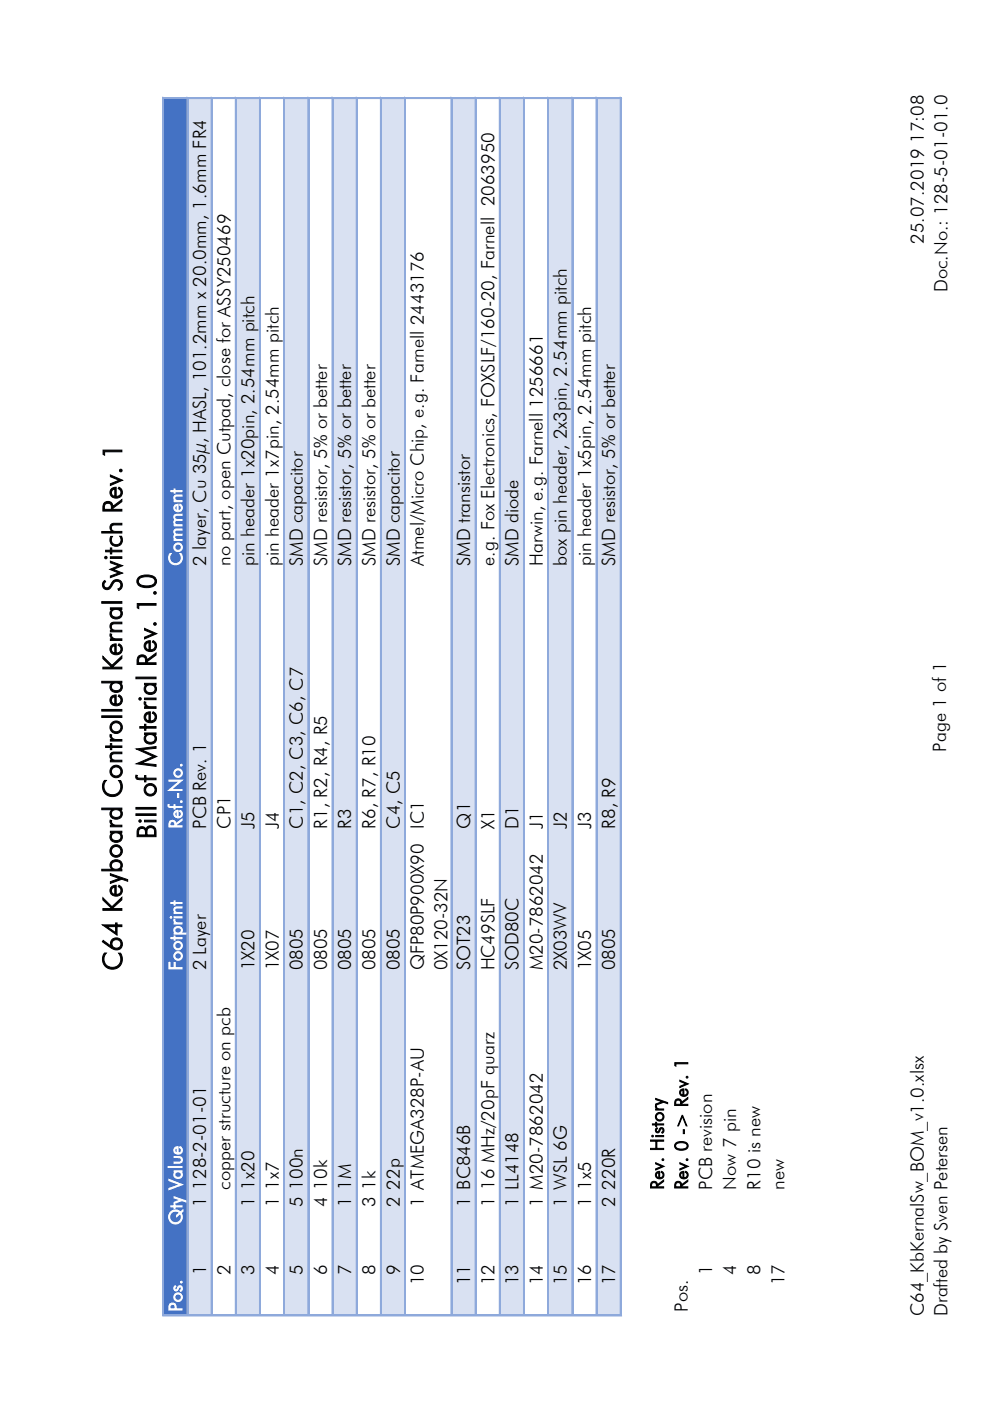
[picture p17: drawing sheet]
<svg xmlns="http://www.w3.org/2000/svg" width="210mm" height="297mm" viewBox="0 0 210 297" stroke-linecap="round" stroke-linejoin="round" font-family="sans-serif">
<defs><g id="words">
<g font-size="5.6">
<text x="33.1" y="177.8" transform="rotate(-90 33.1 177.8)">Bill of Material Rev. 1.0</text>
<text x="25.8" y="205.7" transform="rotate(-90 25.8 205.7)">C64 Keyboard Controlled Kernal Switch Rev. 1</text>
</g>
<g font-size="3.9">
<text x="195.7" y="51.6" transform="rotate(-90 195.7 51.6)">25.07.2019 17:08</text>
<text x="200.8" y="61.9" transform="rotate(-90 200.8 61.9)">Doc.No.: 128-5-01-01.0</text>
<text x="43.7" y="119.9" transform="rotate(-90 43.7 119.9)">2 layer, Cu 35µ, HASL, 101.2mm x 20.0mm, 1.6mm FR4</text>
<text x="48.8" y="119.9" transform="rotate(-90 48.8 119.9)">no part, open Cutpad, close for ASSY250469</text>
<text x="53.9" y="119.9" transform="rotate(-90 53.9 119.9)">pin header 1x20pin, 2.54mm pitch</text>
<text x="59.1" y="119.9" transform="rotate(-90 59.1 119.9)">pin header 1x7pin, 2.54mm pitch</text>
<text x="64.2" y="119.9" transform="rotate(-90 64.2 119.9)">SMD capacitor</text>
<text x="69.3" y="119.9" transform="rotate(-90 69.3 119.9)">SMD resistor, 5% or better</text>
<text x="74.4" y="119.9" transform="rotate(-90 74.4 119.9)">SMD resistor, 5% or better</text>
<text x="79.6" y="119.9" transform="rotate(-90 79.6 119.9)">SMD resistor, 5% or better</text>
<text x="84.7" y="119.9" transform="rotate(-90 84.7 119.9)">SMD capacitor</text>
<text x="89.8" y="119.9" transform="rotate(-90 89.8 119.9)">Atmel/Micro Chip, e.g. Farnell 2443176</text>
<text x="99.6" y="119.9" transform="rotate(-90 99.6 119.9)">SMD transistor</text>
<text x="104.8" y="119.9" transform="rotate(-90 104.8 119.9)">e.g. Fox Electronics, FOXSLF/160-20, Farnell 2063950</text>
<text x="109.9" y="119.9" transform="rotate(-90 109.9 119.9)">SMD diode</text>
<text x="115" y="119.9" transform="rotate(-90 115 119.9)">Harwin, e.g. Farnell 1256661</text>
<text x="120.1" y="119.9" transform="rotate(-90 120.1 119.9)">box pin header, 2x3pin, 2.54mm pitch</text>
<text x="125.2" y="119.9" transform="rotate(-90 125.2 119.9)">pin header 1x5pin, 2.54mm pitch</text>
<text x="130.4" y="119.9" transform="rotate(-90 130.4 119.9)">SMD resistor, 5% or better</text>
<text x="200.4" y="159.3" transform="rotate(-90 200.4 159.3)">Page 1 of 1</text>
<text x="43.7" y="175.6" transform="rotate(-90 43.7 175.6)">PCB Rev. 1</text>
<text x="48.8" y="175.6" transform="rotate(-90 48.8 175.6)">CP1</text>
<text x="53.9" y="175.6" transform="rotate(-90 53.9 175.6)">J5</text>
<text x="59.1" y="175.6" transform="rotate(-90 59.1 175.6)">J4</text>
<text x="64.2" y="175.6" transform="rotate(-90 64.2 175.6)">C1, C2, C3, C6, C7</text>
<text x="69.3" y="175.6" transform="rotate(-90 69.3 175.6)">R1, R2, R4, R5</text>
<text x="74.4" y="175.6" transform="rotate(-90 74.4 175.6)">R3</text>
<text x="79.6" y="175.6" transform="rotate(-90 79.6 175.6)">R6, R7, R10</text>
<text x="84.7" y="175.6" transform="rotate(-90 84.7 175.6)">C4, C5</text>
<text x="89.8" y="175.6" transform="rotate(-90 89.8 175.6)">IC1</text>
<text x="99.6" y="175.6" transform="rotate(-90 99.6 175.6)">Q1</text>
<text x="104.8" y="175.6" transform="rotate(-90 104.8 175.6)">X1</text>
<text x="109.9" y="175.6" transform="rotate(-90 109.9 175.6)">D1</text>
<text x="115" y="175.6" transform="rotate(-90 115 175.6)">J1</text>
<text x="120.1" y="175.6" transform="rotate(-90 120.1 175.6)">J2</text>
<text x="125.2" y="175.6" transform="rotate(-90 125.2 175.6)">J3</text>
<text x="130.4" y="175.6" transform="rotate(-90 130.4 175.6)">R8, R9</text>
<text x="43.7" y="205.7" transform="rotate(-90 43.7 205.7)">2 Layer</text>
<text x="53.9" y="205.7" transform="rotate(-90 53.9 205.7)">1X20</text>
<text x="59.1" y="205.7" transform="rotate(-90 59.1 205.7)">1X07</text>
<text x="64.2" y="205.7" transform="rotate(-90 64.2 205.7)">0805</text>
<text x="69.3" y="205.7" transform="rotate(-90 69.3 205.7)">0805</text>
<text x="74.4" y="205.7" transform="rotate(-90 74.4 205.7)">0805</text>
<text x="79.6" y="205.7" transform="rotate(-90 79.6 205.7)">0805</text>
<text x="84.7" y="205.7" transform="rotate(-90 84.7 205.7)">0805</text>
<text x="89.8" y="205.7" transform="rotate(-90 89.8 205.7)">QFP80P900X90</text>
<text x="94.8" y="205.7" transform="rotate(-90 94.8 205.7)">0X120-32N</text>
<text x="99.6" y="205.7" transform="rotate(-90 99.6 205.7)">SOT23</text>
<text x="104.8" y="205.7" transform="rotate(-90 104.8 205.7)">HC49SLF</text>
<text x="109.9" y="205.7" transform="rotate(-90 109.9 205.7)">SOD80C</text>
<text x="115" y="205.7" transform="rotate(-90 115 205.7)">M20-7862042</text>
<text x="120.1" y="205.7" transform="rotate(-90 120.1 205.7)">2X03WV</text>
<text x="125.2" y="205.7" transform="rotate(-90 125.2 205.7)">1X05</text>
<text x="130.4" y="205.7" transform="rotate(-90 130.4 205.7)">0805</text>
<text x="43.7" y="255.8" transform="rotate(-90 43.7 255.8)">1</text>
<text x="43.7" y="252.1" transform="rotate(-90 43.7 252.1)">128-2-01-01</text>
<text x="48.8" y="252.1" transform="rotate(-90 48.8 252.1)">copper structure on pcb</text>
<text x="53.9" y="255.8" transform="rotate(-90 53.9 255.8)">1 1x20</text>
<text x="59.1" y="255.8" transform="rotate(-90 59.1 255.8)">1 1x7</text>
<text x="64.2" y="255.8" transform="rotate(-90 64.2 255.8)">5</text>
<text x="64.2" y="252.1" transform="rotate(-90 64.2 252.1)">100n</text>
<text x="69.3" y="255.8" transform="rotate(-90 69.3 255.8)">4</text>
<text x="69.3" y="252.1" transform="rotate(-90 69.3 252.1)">10k</text>
<text x="74.4" y="255.8" transform="rotate(-90 74.4 255.8)">1</text>
<text x="74.4" y="252.1" transform="rotate(-90 74.4 252.1)">1M</text>
<text x="79.6" y="255.8" transform="rotate(-90 79.6 255.8)">3</text>
<text x="79.6" y="252.1" transform="rotate(-90 79.6 252.1)">1k</text>
<text x="84.7" y="255.8" transform="rotate(-90 84.7 255.8)">2</text>
<text x="84.7" y="252.1" transform="rotate(-90 84.7 252.1)">22p</text>
<text x="89.8" y="255.8" transform="rotate(-90 89.8 255.8)">1 ATMEGA328P-AU</text>
<text x="99.6" y="255.8" transform="rotate(-90 99.6 255.8)">1 BC846B</text>
<text x="104.8" y="255.8" transform="rotate(-90 104.8 255.8)">1 16 MHz/20pF quarz</text>
<text x="109.9" y="255.8" transform="rotate(-90 109.9 255.8)">1 LL4148</text>
<text x="115" y="255.8" transform="rotate(-90 115 255.8)">1 M20-7862042</text>
<text x="120.1" y="255.8" transform="rotate(-90 120.1 255.8)">1 WSL 6G</text>
<text x="125.2" y="255.8" transform="rotate(-90 125.2 255.8)">1 1x5</text>
<text x="130.4" y="255.8" transform="rotate(-90 130.4 255.8)">2</text>
<text x="130.4" y="252.1" transform="rotate(-90 130.4 252.1)">220R</text>
<text x="140.6" y="252.1" transform="rotate(-90 140.6 252.1)">Rev. History</text>
<text x="145.7" y="252.1" transform="rotate(-90 145.7 252.1)">Rev. 0 -&gt; Rev. 1</text>
<text x="150.9" y="252.1" transform="rotate(-90 150.9 252.1)">PCB revision</text>
<text x="156" y="252.1" transform="rotate(-90 156 252.1)">Now 7 pin</text>
<text x="161.1" y="252.1" transform="rotate(-90 161.1 252.1)">R10 is new</text>
<text x="166.2" y="252.1" transform="rotate(-90 166.2 252.1)">new</text>
<text x="43.7" y="270.1" transform="rotate(-90 43.7 270.1)">1</text>
<text x="48.8" y="270.1" transform="rotate(-90 48.8 270.1)">2</text>
<text x="53.9" y="270.1" transform="rotate(-90 53.9 270.1)">3</text>
<text x="59.1" y="270.1" transform="rotate(-90 59.1 270.1)">4</text>
<text x="64.2" y="270.1" transform="rotate(-90 64.2 270.1)">5</text>
<text x="69.3" y="270.1" transform="rotate(-90 69.3 270.1)">6</text>
<text x="74.4" y="270.1" transform="rotate(-90 74.4 270.1)">7</text>
<text x="79.6" y="270.1" transform="rotate(-90 79.6 270.1)">8</text>
<text x="84.7" y="270.1" transform="rotate(-90 84.7 270.1)">9</text>
<text x="89.8" y="272.4" transform="rotate(-90 89.8 272.4)">10</text>
<text x="99.6" y="272.4" transform="rotate(-90 99.6 272.4)">11</text>
<text x="104.8" y="272.4" transform="rotate(-90 104.8 272.4)">12</text>
<text x="109.9" y="272.4" transform="rotate(-90 109.9 272.4)">13</text>
<text x="115" y="272.4" transform="rotate(-90 115 272.4)">14</text>
<text x="120.1" y="272.4" transform="rotate(-90 120.1 272.4)">15</text>
<text x="125.2" y="272.4" transform="rotate(-90 125.2 272.4)">16</text>
<text x="130.4" y="272.4" transform="rotate(-90 130.4 272.4)">17</text>
<text x="150.9" y="270.1" transform="rotate(-90 150.9 270.1)">1</text>
<text x="156" y="270.1" transform="rotate(-90 156 270.1)">4</text>
<text x="161.1" y="270.1" transform="rotate(-90 161.1 270.1)">8</text>
<text x="166.2" y="272.4" transform="rotate(-90 166.2 272.4)">17</text>
<text x="145.7" y="278" transform="rotate(-90 145.7 278)">Pos.</text>
<text x="195.7" y="278.9" transform="rotate(-90 195.7 278.9)">C64_KbKernalSw_BOM_v1.0.xlsx</text>
<text x="200.8" y="278.9" transform="rotate(-90 200.8 278.9)">Drafted by Sven Petersen</text>
</g>
<g font-size="3.9" fill="#fff">
<text x="38.6" y="119.9" transform="rotate(-90 38.6 119.9)">Comment</text>
<text x="38.6" y="175.6" transform="rotate(-90 38.6 175.6)">Ref.-No.</text>
<text x="38.6" y="205.7" transform="rotate(-90 38.6 205.7)">Footprint</text>
<text x="38.6" y="259.6" transform="rotate(-90 38.6 259.6)">Qty Value</text>
<text x="38.6" y="278" transform="rotate(-90 38.6 278)">Pos.</text>
</g>
</g></defs>
<path d="M34.6 20.7h5.2v257.9h-5.2z" fill-rule="evenodd" fill="#4472c4"/>
<g fill="#d9e1f2">
<path d="M39.8 20.7h5.1v257.9h-5.1z" fill-rule="evenodd"/>
<path d="M50 20.7h5.2v257.9h-5.2z" fill-rule="evenodd"/>
<path d="M60.2 20.7h5.2v257.9h-5.2z" fill-rule="evenodd"/>
<path d="M70.5 20.7h5.2v257.9h-5.2z" fill-rule="evenodd"/>
<path d="M80.7 20.7h5.2v257.9h-5.2z" fill-rule="evenodd"/>
<path d="M95.7 20.7h5.2v257.9h-5.2z" fill-rule="evenodd"/>
<path d="M105.9 20.7h5.2v257.9h-5.2z" fill-rule="evenodd"/>
<path d="M116.2 20.7h5.2v257.9h-5.2z" fill-rule="evenodd"/>
<path d="M126.4 20.7h5.2v257.9h-5.2z" fill-rule="evenodd"/>
</g>
<g fill="none" stroke="#8ea9db" stroke-width=".21">
<path d="M34.5 20.6v258M34.8 20.9h96.9M39.6 20.6v258M44.7 20.6v258M49.9 20.6v258M55 20.6v258M60.1 20.6v258M65.2 20.6v258M70.3 20.6v258M75.5 20.6v258M80.6 20.6v258M85.7 20.6v258"/>
<path d="M95.5 20.6v258M100.7 20.6v258M105.8 20.6v258M110.9 20.6v258M116 20.6v258M121.2 20.6v258M126.3 20.6v258M131.4 20.6v258M34.5 278.9h97.2"/>
</g>
<g fill="none" stroke="#8ea9db" stroke-width=".34">
<path d="M34.8 20.7h96.9M39.8 20.6v258M44.9 20.6v258M50 20.6v258M55.1 20.6v258M60.2 20.6v258M65.4 20.6v258M70.5 20.6v258M75.6 20.6v258M80.7 20.6v258M85.9 20.6v258M95.7 20.6v258"/>
<path d="M100.8 20.6v258M105.9 20.6v258M111.1 20.6v258M116.2 20.6v258M121.3 20.6v258M126.4 20.6v258M131.6 20.6v258M34.5 278.8h97.2"/>
</g>
<path d="M34.6 20.6v258" fill="none" stroke="#8ea9db" stroke-width=".35"/>
<use href="#words"/>
</svg>
